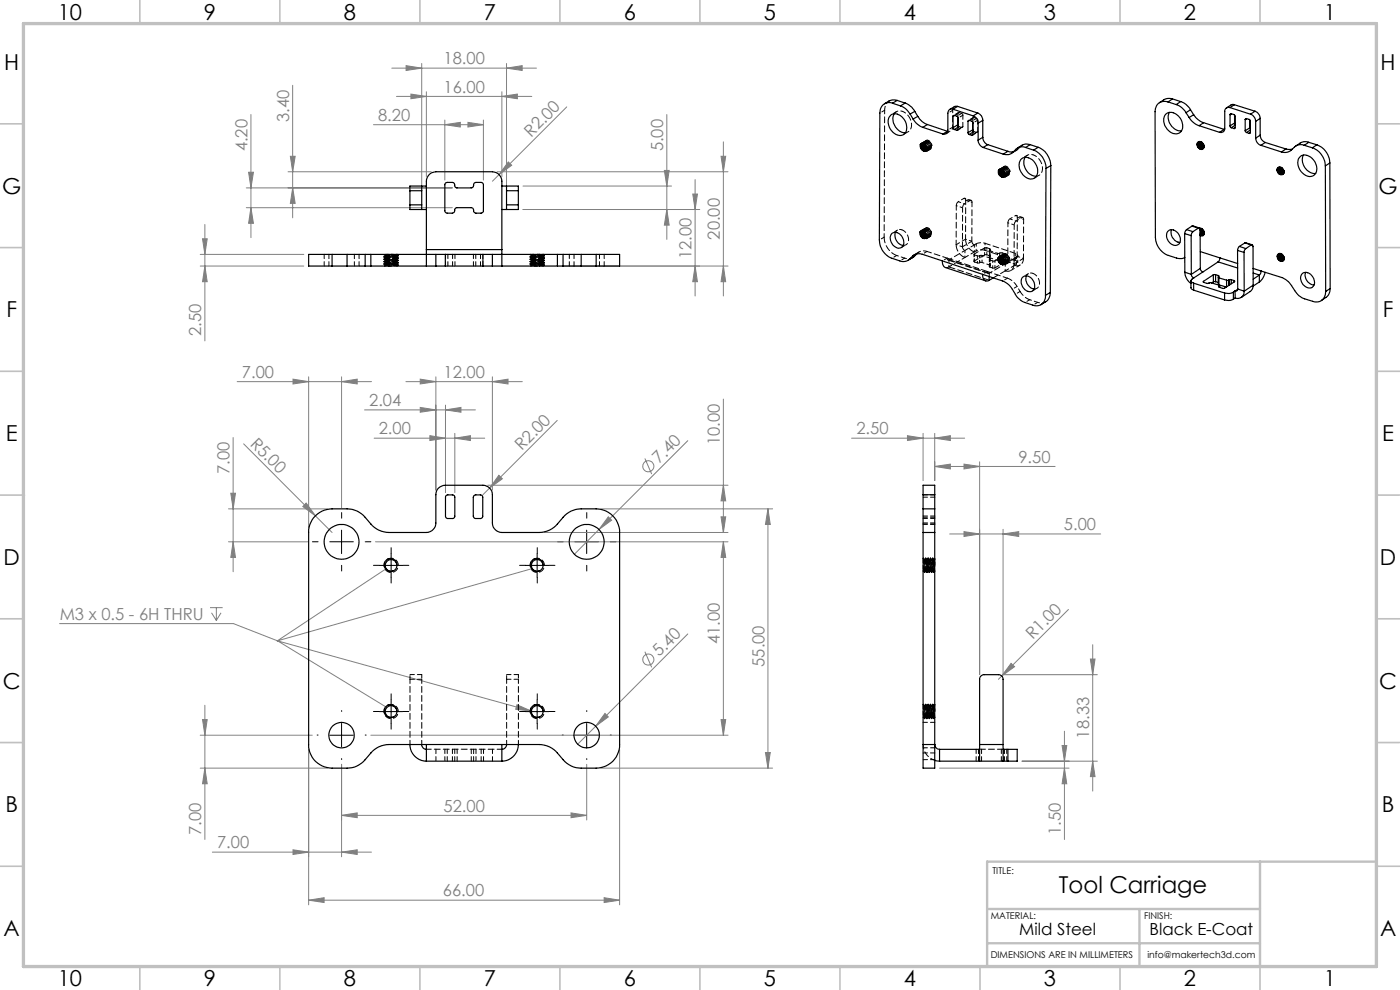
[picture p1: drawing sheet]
<svg xmlns="http://www.w3.org/2000/svg" width="297mm" height="210mm" viewBox="0 0 297 210" stroke-linecap="round" stroke-linejoin="round" font-family="sans-serif">
<defs><g id="words">
<text font-size="4.9" x="224.6" y="189.4">Tool Carriage</text>
<g font-size="4.7">
<text x="12.2" y="4.2">10</text>
<text x="43.2" y="4.2">9</text>
<text x="72.9" y="4.2">8</text>
<text x="102.6" y="4.2">7</text>
<text x="132.3" y="4.2">6</text>
<text x="162" y="4.2">5</text>
<text x="191.7" y="4.2">4</text>
<text x="221.4" y="4.2">3</text>
<text x="251.1" y="4.2">2</text>
<text x="280.8" y="4.2">1</text>
<text x=".9" y="14.8">H</text>
<text x="292.9" y="14.8">H</text>
<text x=".5" y="41">G</text>
<text x="292.4" y="41">G</text>
<text x="1.4" y="67.3">F</text>
<text x="293.4" y="67.3">F</text>
<text x="1.2" y="93.5">E</text>
<text x="293.2" y="93.5">E</text>
<text x=".8" y="119.8">D</text>
<text x="292.8" y="119.8">D</text>
<text x=".6" y="146">C</text>
<text x="292.6" y="146">C</text>
<text x="1.2" y="172.3">B</text>
<text x="293.2" y="172.3">B</text>
<text x=".8" y="198.5">A</text>
<text x="292.8" y="198.5">A</text>
<text x="12.2" y="209.2">10</text>
<text x="43.2" y="209.2">9</text>
<text x="72.9" y="209.2">8</text>
<text x="102.6" y="209.2">7</text>
<text x="132.3" y="209.2">6</text>
<text x="162" y="209.2">5</text>
<text x="191.7" y="209.2">4</text>
<text x="221.4" y="209.2">3</text>
<text x="251.1" y="209.2">2</text>
<text x="280.8" y="209.2">1</text>
</g>
<g font-size="3.5" fill="#808080">
<text x="94.1" y="13.7">18.00</text>
<text x="94.1" y="19.7">16.00</text>
<text x="61.3" y="25.9" transform="rotate(-90 61.3 25.9)">3.40</text>
<text x="80.2" y="25.7">8.20</text>
<text x="112.7" y="29.2" transform="rotate(-45 112.7 29.2)">R2.00</text>
<text x="52.5" y="32.1" transform="rotate(-90 52.5 32.1)">4.20</text>
<text x="140.7" y="32.1" transform="rotate(-90 140.7 32.1)">5.00</text>
<text x="152.7" y="50.8" transform="rotate(-90 152.7 50.8)">20.00</text>
<text x="146.7" y="55" transform="rotate(-90 146.7 55)">12.00</text>
<text x="42.7" y="71.3" transform="rotate(-90 42.7 71.3)">2.50</text>
<text x="51.3" y="80.2">7.00</text>
<text x="94.1" y="80.2">12.00</text>
<text x="78.3" y="86.2">2.04</text>
<text x="52.9" y="94.3" transform="rotate(45 52.9 94.3)">R5.00</text>
<text x="80.4" y="92.2">2.00</text>
<text x="110.7" y="95.7" transform="rotate(-45 110.7 95.7)">R2.00</text>
<text x="152.7" y="94.4" transform="rotate(-90 152.7 94.4)">10.00</text>
<text x="181.7" y="92.2">2.50</text>
<text x="48.7" y="100.6" transform="rotate(-90 48.7 100.6)">7.00</text>
<text x="139.9" y="98.5" transform="rotate(-45 139.9 98.5)">7.40</text>
<text x="216.1" y="98.2">9.50</text>
<text x="225.7" y="112.5">5.00</text>
<text x="12.7" y="131.5">M3 x 0.5 - 6H THRU</text>
<text x="152.7" y="136.6" transform="rotate(-90 152.7 136.6)">41.00</text>
<text x="219.1" y="135.8" transform="rotate(-45 219.1 135.8)">R1.00</text>
<text x="139.9" y="139.5" transform="rotate(-45 139.9 139.5)">5.40</text>
<text x="162.2" y="141.5" transform="rotate(-90 162.2 141.5)">55.00</text>
<text x="231.1" y="156.7" transform="rotate(-90 231.1 156.7)">18.33</text>
<text x="94.1" y="172.2">52.00</text>
<text x="42.7" y="177.1" transform="rotate(-90 42.7 177.1)">7.00</text>
<text x="46.1" y="180">7.00</text>
<text x="225.1" y="177.1" transform="rotate(-90 225.1 177.1)">1.50</text>
<text x="93.9" y="190.2">66.00</text>
</g>
<g font-size="3.5">
<text x="216.2" y="198.3">Mild Steel</text>
<text x="243.9" y="198.3">Black E-Coat</text>
</g>
<g font-size="2">
<text x="210.5" y="185.4">TITLE:</text>
<text x="210.2" y="195">MATERIAL:</text>
<text x="242.7" y="195">FINISH:</text>
<text x="210.2" y="203.2">DIMENSIONS ARE IN MILLIMETERS</text>
<text x="243.4" y="203.2">info@makertech3d.com</text>
</g>
</g></defs>
<g fill="none" stroke="#808080" stroke-width=".21">
<path d="M62.1 18.1v28.1M83.1 14.5h30.7M86.1 13.9l3.4 .6-3.4 .4zM87.2 20l3.3 .5-3.3 .4zM89.5 13.5v26M90.5 19.5v18M106.5 19.5v18M107.5 14.5l3.3-.6v1zM107.5 13.5v26M52.2 39.9h43.8M52.7 36.5h1.1l-.6 3.4zM53.2 24.3v26.1"/>
<path d="M61.1 36.4h30.4M61.6 33.2h1l-.5 3.2zM62.1 39.9l.5 3.2h-1zM79.2 26.4h23.4M84.1 20.5h28.7M94.4 26.4l3.2-.4v.9zM94.4 25.5v12.7M99.3 26l3.3 .4-3.3 .5zM102.6 25.5v12.7M105.4 36.4h49M106.5 20.5l3.2-.5v.9zM107.8 34.4l.7 .7-2.6 1.9z"/>
<path d="M110.9 39.5h31.6M120.2 22.7l-15.7 15.7M140.9 36.2h1.1l-.5 3.3zM141.5 24.3v26.5M147.5 38.1v24.7M153 33.2h1l-.5 3.2zM153.5 30.1v32.7M42.5 56.4h22M42.5 54h22M43 50.7h1l-.5 3.3zM43.5 56.4l.5 3.4h-1zM43.5 47.6v24.7"/>
<path d="M52.2 44.1h43.8M53.2 44.1l.6 3.3h-1.1zM119.3 56.4h35.1M141.5 44.4l.5 3.4h-1.1zM147 41.2h1l-.5 3.2zM147.5 56.4l.5 3.4h-1zM148.4 44.4h-37.5M153.5 56.4l.5 3.4h-1zM65.5 79.9v32M72.5 79.9v27.8M92.5 79.9v24.1M104.5 79.9v24.1"/>
<path d="M49.5 92.8v28.5M50.3 81h28.5M51.7 94.1l15.2 15.3M62.2 80.4l3.3 .6-3.3 .4zM72.5 81l3.3-.6v1zM77.3 87h23.6M79.4 92.9h23.4M86.1 81h24.7M89.1 80.4l3.4 .6-3.4 .4zM89.1 86.4l3.4 .6-3.4 .4zM91.2 92.4l3.3 .5-3.3 .5zM94.5 87l3.3-.6v1z"/>
<path d="M94.5 85.9v18.6M96.5 91.9v12.6M96.5 92.9l3.3-.5v1zM104.5 81l3.3-.6v1zM118.2 89.2l-15.8 15.7M136.8 97.3l1.5 3.3M145.9 93.5l-18.8 18.8M153.5 84.7v28.3M180.7 92.9h23.9M192.5 92.4l3.3 .5-3.3 .5zM195.8 91.9v10M198.3 98.9l3.3-.4v1z"/>
<path d="M198.3 92.9l3.3-.5v1zM198.3 91.9v10M198.3 98.9h25.5M204.5 98.5l3.3 .4-3.3 .6zM207.8 98v45.1M48.5 114.9h16.8M48.5 107.9h21M49 104.6h1l-.5 3.3zM49.5 114.9l.5 3.3h-1zM64.9 106.7l2 2.7-2.7-2zM66.9 109.4l3.5 3.6M79.7 114.9h74.7"/>
<path d="M103.5 102.9h50.9M105.8 100.8l.8 .8-2.7 1.9zM115.4 113h39M127.1 112.3l-5.3 5.3M127.5 107.9h36.4M129 109.6l.8 .7-2.7 2zM153 109.6h1l-.5 3.4zM153.5 114.9v41.1M153.5 102.9l.5 3.3h-1zM153.5 114.9l.5 3.3h-1zM162.9 107.9l.5 3.4h-1zM162.9 107.9v55"/>
<path d="M201.5 113.3h32M204.5 112.8l3.3 .5-3.3 .5zM212.8 113.3l3.3-.5v1zM212.8 112.3v30.8h20M12.6 132.3h36.9l9.4 3.7M44.6 128.9h2.6M44.9 130l1 1.6M45.9 128.9v2.7M46.9 130l-1 1.6M58.8 136h.1M58.9 136l23.2 14.1M58.9 136l53.8 14.8"/>
<path d="M81.9 120.6l-23.1 15.4M112.9 120.6l-54.1 15.4M136.8 138.2l1.5 3.4M145.9 134.5l-19.5 19.5M226.7 129.3l-14.2 14.1M231.3 139.8h1l-.5 3.3zM231.8 136.8v31M42.5 156h23.8M43 152.6h1l-.5 3.4zM43.5 149.6v28.5M65.5 159v32.9M78.7 156h75.7"/>
<path d="M109.7 149.5l3 1.3-3.3-.3zM126.4 154l-3.8 3.9M128.3 151.3l.7 .8-2.6 1.9zM131.4 159v32.9M153 152.6h1l-.5 3.4zM162.4 159.6h1l-.5 3.3zM212.5 143.4l-.7 .7M214.5 140.7l.7 .7-2.7 2zM225.3 158.1h1l-.5 3.4zM225.8 155.1v23M42.5 162.9h27M43.5 162.9l.5 3.4h-1z"/>
<path d="M72.5 162.1v19.6M72.5 173h52M72.5 173l3.3-.6v1.1zM121.1 172.4l3.4 .6-3.4 .5zM124.5 162.1v11.8M127.5 162.9h36.4M199.3 162.9h27.5M216.8 161.5h16M225.8 162.9l.5 3.4h-1zM231.8 161.5l.5 3.2h-1zM45 180.8h33.8M62.2 180.3l3.3 .5-3.3 .4z"/>
<path d="M65.5 191h65.9M65.5 191l3.3-.6v1zM72.5 180.8l3.3-.5v.9zM128.2 190.4l3.2 .6-3.2 .4z"/>
<circle cx="137.5" cy="98.9" r="1.18"/>
<circle cx="137.5" cy="139.9" r="1.18"/>
</g>
<g fill="none" stroke="#000" stroke-width=".21" stroke-dasharray="15.2 1.3 1.3 1.3">
<path d="M67.5 114.9h-1.2M72.5 109.9v-1.2M72.5 119.9v1.2M77.5 114.9h1.2M80.5 119.9h-1.3M83 117.4v-1.2M85.5 119.9h1.2M111.5 119.9h-1.3M114 117.4v-1.2M116.5 119.9h1.2M119.5 114.9h-1.2M124.5 109.9v-1.2"/>
<path d="M124.5 119.9v1.2M129.5 114.9h1.2M83 122.4v1.3M114 122.4v1.3M67.5 155.9h-.2M72.5 150.9v-.2M77.5 155.9h.2M80.5 150.9h-1.3M83 148.4v-1.2M83 153.4v1.3M85.5 150.9h1.2M111.5 150.9h-1.3"/>
<path d="M114 148.4v-1.2M114 153.4v1.3M116.5 150.9h1.2M119.5 155.9h-.2M124.5 150.9v-.2M129.5 155.9h.2M72.5 160.9v.2M124.5 160.9v.2"/>
</g>
<g fill="none" stroke="#000" stroke-width=".21">
<path d="M70 114.9h5M72.5 112.5v4.9M80.5 119.9h4.9M83 117.4v5M111.4 119.9h5.1M113.9 117.4v5M122 114.9h5M124.5 112.5v4.9M70 156h5M72.5 153.4v5M80.5 150.9h4.9M83 148.4v5"/>
<path d="M111.4 150.9h5.1M113.9 148.4v5M122 156h5M124.5 153.4v5"/>
</g>
<g fill="none" stroke="#c0c0c0" stroke-width=".35">
<path d="M29.7 0v5M59.4 0v5M89.1 0v5M118.8 0v5M148.5 0v5M178.2 0v5M207.9 0v5M237.6 0v5M267.3 0v5M0 26.3h5M292 26.3h5M0 52.5h5"/>
<path d="M292 52.5h5M0 78.8h5M292 78.8h5M0 105h5M5 105h.1M292 105h.1M292 105h5M0 131.3h5M292 131.3h5M0 157.5h5M292 157.5h5M0 183.8h5"/>
<path d="M292 183.8h5M29.7 205v5M59.4 205v5M89.1 205v5M118.8 205v5M148.5 205h.1M148.5 205v5M178.2 205v5M207.9 205v5M237.6 205v5M267.3 205v5"/>
</g>
<path d="M209.4 192.8h57.9M241.7 192.8v12.2M267.3 182.8v22.2M292 182.8h-82.6v22.2M209.4 200.1h57.9" fill="none" stroke="#c0c0c0" stroke-width=".5"/>
<path d="M5 5h287v200h-287z" fill="none" stroke="#c0c0c0" stroke-width=".7"/>
<g fill="#808080">
<path d="M109.7 149.5l3 1.3-3.3-.3z"/>
<path d="M64.9 106.7l2 2.7-2.7-2z"/>
<path d="M128.3 151.3l.7 .8-2.6 1.9z"/>
<path d="M129 109.6l.8 .7-2.7 2z"/>
<path d="M214.5 140.7l.7 .7-2.7 2z"/>
<path d="M107.8 34.4l.7 .7-2.6 1.9z"/>
<path d="M105.8 100.8l.8 .8-2.7 1.9z"/>
<path d="M72.5 180.8l3.3-.5v.9zM62.2 180.3l3.3 .5-3.3 .4zM104.5 81l3.3-.6v1zM89.1 80.4l3.4 .6-3.4 .4zM94.5 87l3.3-.6v1zM89.1 86.4l3.4 .6-3.4 .4zM72.5 81l3.3-.6v1zM62.2 80.4l3.3 .6-3.3 .4z"/>
<path d="M65.5 191l3.3-.6v1zM128.2 190.4l3.2 .6-3.2 .4zM91.2 92.4l3.3 .5-3.3 .5zM96.5 92.9l3.3-.5v1zM72.5 173l3.3-.6v1.1zM121.1 172.4l3.4 .6-3.4 .5z"/>
<path d="M87.2 20l3.3 .5-3.3 .4zM106.5 20.5l3.2-.5v.9z"/>
<path d="M94.4 26.4l3.2-.4v.9zM99.3 26l3.3 .4-3.3 .5z"/>
<path d="M204.5 98.5l3.3 .4-3.3 .6zM198.3 98.9l3.3-.4v1zM198.3 92.9l3.3-.5v1zM192.5 92.4l3.3 .5-3.3 .5z"/>
<path d="M107.5 14.5l3.3-.6v1zM86.1 13.9l3.4 .6-3.4 .4z"/>
<path d="M231.8 161.5l.5 3.2h-1zM231.3 139.8h1l-.5 3.3zM225.8 162.9l.5 3.4h-1zM225.3 158.1h1l-.5 3.4z"/>
<path d="M49.5 114.9l.5 3.3h-1zM49 104.6h1l-.5 3.3z"/>
<path d="M43.5 56.4l.5 3.4h-1zM43 50.7h1l-.5 3.3z"/>
<path d="M162.9 107.9l.5 3.4h-1zM162.4 159.6h1l-.5 3.3zM153.5 102.9l.5 3.3h-1zM153 109.6h1l-.5 3.4zM153.5 114.9l.5 3.3h-1zM153 152.6h1l-.5 3.4zM43 152.6h1l-.5 3.4zM43.5 162.9l.5 3.4h-1zM141.5 44.4l.5 3.4h-1.1zM140.9 36.2h1.1l-.5 3.3z"/>
<path d="M147.5 56.4l.5 3.4h-1zM147 41.2h1l-.5 3.2z"/>
<path d="M61.6 33.2h1l-.5 3.2zM62.1 39.9l.5 3.2h-1zM52.7 36.5h1.1l-.6 3.4zM53.2 44.1l.6 3.3h-1.1z"/>
<path d="M153 33.2h1l-.5 3.2zM153.5 56.4l.5 3.4h-1z"/>
<path d="M204.5 112.8l3.3 .5-3.3 .5zM212.8 113.3l3.3-.5v1z"/>
</g>
<g fill="none" stroke="#000" stroke-width=".25">
<path d="M89.5 39.5h-2.5v1M89.5 39.5v1M89.5 39.5h1M94.5 38.8l.4-.1h1.2a1.06 1.06 0 0 1 .5 1l.3 .2h3a.75 .75 0 0 0 .6-1l.5-.2h1.1l.3 .1 .2 .3v5.7l-.5 .4h-1.2a1.06 1.06 0 0 1-.6-1l-.3-.1h-3.1l-.3 .1-.2 .3a.54 .54 0 0 1-.4 .7h-1.1l-.5-.4v-5.7zM106.5 39.5h1M107.5 39.5h2.5v1M107.5 39.5v1M189 24.4a2.31 2.31 0 0 1 3.1 1.5 1.91 1.91 0 0 1-1 2.8 2.79 2.79 0 0 1-2.3-4.1zM189.3 21.9a1.97 1.97 0 0 0-2.6 2.1l-.2 26.9a4.2 4.2 0 0 0 2.7 3.9l1.7 .5a1.96 1.96 0 0 0 2.1-.3M189.3 21.9l1.7 .6M189.7 24.1a2.87 2.87 0 0 0 2.4 4M190.3 21.3l-1.1-.1-1.6 .8"/>
<path d="M190.3 21.3l-1 .6M190.3 21.3l1.7 .6M191 22.5a3.8 3.8 0 0 1 2.1 1.7M192 21.9a4.1 4.1 0 0 1 2.1 1.7M192 21.9l-1 .6M193.1 24.2l.6 1.1M193.7 25.3a4.1 4.1 0 0 0 2.1 1.7M194.1 23.6l-1 .6M194.1 23.6l.6 1.1M194.7 24.7a3.8 3.8 0 0 0 2 1.7M194.7 24.7l-1 .6M195.2 30.7a.78 .78 0 0 1 1-.3 .78 .78 0 0 1 .4 .8l.1 .3"/>
<path d="M195.2 30.7l.2 .9 .6 .4M195.5 30.4l-.3 .3M195.7 30.5a.88 .88 0 0 0-.2 1 .88 .88 0 0 0 .9 .5M195.8 30.5a.92 .92 0 0 0 .7 1.4 .94 .94 0 0 1-.7-1.4M195.8 27l4.2 1.4M196 30.5a1.09 1.09 0 0 0 .6 1.2M196.1 30.5a.9 .9 0 0 0 .5 1.1M196.2 30.5a.57 .57 0 0 0-.7 .1 .57 .57 0 0 0-.1 .8l.6 .6M196.2 30.5l.2 .7 .2 .3M196.6 31.8h-.2a.93 .93 0 0 1-.5-1.3 1 1 0 0 0 .7 1.3M196.6 31.3l-.4-.8 .4 .9M196.7 31.5a.48 .48 0 0 1-.7 .5"/>
<path d="M196.7 26.4l-.9 .6M196.7 26.4l4.3 1.5M201 27.9l-1 .5M201 27.9h.1M202.2 27.1l.3 .4M202.2 24.7l.3-.2 .6 .2 .2 .3-.1 2.5-.2 .1M202.2 23.2a.81 .81 0 0 0-1.1 .8v3.6a.79 .79 0 0 1-1.1 .8M202.2 24.7v2.4M202.2 23.2l4.2 1.4M202.5 27.5l.5 .1M202.5 24.5l-.3 .2M203.2 22.6h-.6l-1.1 .6"/>
<path d="M203.2 26.5v.2M203.2 22.6l-1 .6M203.2 22.6l4.2 1.4M203.2 26.5l-1 .6M203.2 24.8v1.7M203.2 27.5l-.2 .1M203.2 27l-.7 .5M205.4 28.1l.2 .4M205.4 25.7l.2-.2 .8 .5v2.5l-.3 .2M205.4 25.7v2.4M205.6 28.5l.5 .2M205.7 25.5l-.3 .2"/>
<path d="M206.3 27.5l.1 .3M206.3 27.5l-.9 .6M206.3 25.9v1.6M206.4 28.5l-.3 .2M206.4 28l-.8 .5M206.4 24.6a1.74 1.74 0 0 1 1.1 1.5M207.4 24a1.61 1.61 0 0 1 1.1 1.5M207.4 24l-1 .6M207.5 29.7a1.74 1.74 0 0 0 1.1 1.6M207.5 26.1v3.6M208.5 29.1a1.74 1.74 0 0 0 1.1 1.6M208.5 25.5l-1 .6"/>
<path d="M208.5 29.1l-1 .6M208.5 25.5v3.6M208.6 31.3l4.2 1.4M209.6 30.7l-1 .6M209.6 30.7l4.2 1.4M211.8 36.2a.81 .81 0 0 1 1-.2 .81 .81 0 0 1 .4 .9v.1M211.8 36.2a1.06 1.06 0 0 0 .7 1.3M212.1 35.9l-.3 .3M212.3 36a.87 .87 0 0 0-.2 1 .87 .87 0 0 0 .9 .5M212.3 36a.9 .9 0 0 0 .7 1.4M212.4 36a.91 .91 0 0 0 .7 1.4M212.6 36a1.03 1.03 0 0 0 .6 1.2"/>
<path d="M212.6 36v.2a1.12 1.12 0 0 0 .6 1M212.7 36l.1 .4 .4 .6M212.8 36a.57 .57 0 0 0-.8 .1 .57 .57 0 0 0 0 .8l.5 .6M212.8 36l.4 .8M212.8 36l.1 .6 .3 .3M213.1 37.3h-.1a1.03 1.03 0 0 1-.6-1.3 1 1 0 0 0 .7 1.4M213.2 37a.48 .48 0 0 1-.7 .5M213.8 32.1l1.2 .1M213.8 32.1l-1 .6M216.6 33.8a2.14 2.14 0 0 1 3.3 1.3 1.88 1.88 0 0 1-1 2.9 2.81 2.81 0 0 1-2.3-4.2zM217.5 33.4a2.87 2.87 0 0 0 2.4 4M217.6 31.3a1.88 1.88 0 0 0-2.1 .4l-.6 .6a1.88 1.88 0 0 1-2.1 .4"/>
<path d="M217.6 31.3l1.7 .5M218.5 30.7l-1.1-.1-1.5 .8M218.5 30.7l-.9 .6M218.5 30.7l1.7 .5M219.3 31.8a4.1 4.1 0 0 1 2.6 3.9M220.2 31.2a4.3 4.3 0 0 1 2.7 3.9M220.2 31.2l-.9 .6M221.9 35.7l-.1 26.9M222.9 35.1l-1 .6M222.9 35.1l-.1 26.9M247.3 24.3a2.14 2.14 0 0 1 3.2 1 2.01 2.01 0 0 1-.6 3 2.81 2.81 0 0 1-3-2.8zM247.8 21.6a2.01 2.01 0 0 0-2.8 2.1l.1 26.7a4.3 4.3 0 0 0 2.8 3.8l2 .6h.9l.6-.2"/>
<path d="M247.8 21.6l1.7 .6M248.1 23.8a2.86 2.86 0 0 0 2.5 4M248.7 21h-1.4l-1.3 .8M248.7 21l-.9 .6M248.7 21l1.8 .5M249.5 22.2a3.7 3.7 0 0 1 2.1 1.7M250.5 21.5a3.7 3.7 0 0 1 2.1 1.8M250.5 21.5l-1 .7M251.6 23.9l.7 1M252.3 24.9a3.9 3.9 0 0 0 2.1 1.8M252.6 23.3l-1 .6M252.6 23.3l.6 1"/>
<path d="M253.2 24.3a4.1 4.1 0 0 0 2.1 1.7M253.2 24.3l-.9 .6M254 30.7a.62 .62 0 0 1 .4-.7 .62 .62 0 0 1 .7 .3l.2 .3a.66 .66 0 0 1 .1 .7 .66 .66 0 0 1-.6 .4l-.2-.1M254 30.7a.94 .94 0 0 0 .6 .9M254.2 30.2a.92 .92 0 0 0 .4 1.4M254.3 30.2a.86 .86 0 0 0 0 1 .86 .86 0 0 0 .9 .3 .83 .83 0 0 0-.1-1.1 .83 .83 0 0 0-1.1 0v.3M254.4 30.1a.87 .87 0 0 0 0 1 .87 .87 0 0 0 .9 .4M254.4 26.7l4.3 1.4M254.4 30.1a.94 .94 0 0 0 .9 1.3 .97 .97 0 0 1-.8-1.3M254.6 30.1a.98 .98 0 0 0 .8 1.2M254.6 30.1v.2a.96 .96 0 0 0 .8 1M254.7 30.2a1 1 0 0 0 .7 1"/>
<path d="M254.8 30.2a1.07 1.07 0 0 0 .6 .9M255.3 26l-.9 .7M255.3 26l4.4 1.4M255.4 30.9l-.5-.6 .5 .7M259.7 27.4l-1 .7M259.7 27.4l.1 .1M260.9 22.8a.81 .81 0 0 0-1.1 .9v3.5a.81 .81 0 0 1-1.1 .9M260.9 22.8l4.4 1.4M260.9 24.3l.2-.2 .7 .2 .2 .4v2.4l-.2 .2M260.9 26.7l.3 .4M260.9 24.3v2.4M261.2 27.1l.6 .2"/>
<path d="M261.2 24.2l-.3 .1M261.9 22.2l-.5-.1-1.2 .8M261.9 22.2l-1 .6M261.9 22.2l4.3 1.4M261.9 26.1l.1 .3M261.9 26.1l-1 .6M261.9 24.4v1.7M262 27.1l-.2 .2M262 26.6l-.8 .5M264.2 25.4l.2-.3 .6 .2 .3 .3v2.6l-.3 .1M264.2 27.8l.2 .3M264.2 25.4v2.4"/>
<path d="M264.4 28.1l.6 .2M264.5 25.2l-.3 .2M265.1 27.1l.2 .3M265.1 27.1l-.9 .7M265.1 25.4v1.7M265.3 28.1l-.3 .2M265.3 27.6l-.9 .5M265.3 24.2a1.71 1.71 0 0 1 1.1 1.5M266.2 23.6a1.71 1.71 0 0 1 1.1 1.5M266.2 23.6l-.9 .6M266.4 29.3a1.61 1.61 0 0 0 1.1 1.5M266.4 25.7v3.6"/>
<path d="M267.3 28.7a1.7 1.7 0 0 0 1.1 1.5M267.3 25.1l-.9 .6M267.3 28.7l-.9 .6M267.3 25.1v3.6M267.5 30.8l4.4 1.4M268.4 30.2l-.9 .6M268.4 30.2l4.4 1.4M270.9 36.1a.74 .74 0 0 1 .8-.7 .74 .74 0 0 1 .7 .8 .61 .61 0 0 1-.1 .7 .61 .61 0 0 1-.7 .1M270.9 36.1a1.14 1.14 0 0 0 .7 .9M271.2 35.6a.95 .95 0 0 0 .4 1.4M271.3 35.6a.87 .87 0 0 0 0 .9 .87 .87 0 0 0 .9 .4 .83 .83 0 0 0-.1-1.1 .83 .83 0 0 0-1.1 0l-.1 .3M271.3 35.5a.86 .86 0 0 0 0 1 .86 .86 0 0 0 .9 .4"/>
<path d="M271.4 35.5a.91 .91 0 0 0 .8 1.3M271.4 35.5a.93 .93 0 0 0 .9 1.3M271.5 35.5v.2a1.09 1.09 0 0 0 .8 1 .98 .98 0 0 1-.8-1.2zM271.7 35.6a1.03 1.03 0 0 0 .6 1M271.7 35.6a1.03 1.03 0 0 0 .7 .9M272.4 36.3l-.5-.7 .5 .8M272.8 31.6h1.3M272.8 31.6l-.9 .6M275.7 33.3a1.98 1.98 0 0 1 3.1 .8 2.1 2.1 0 0 1-.5 3.3 2.74 2.74 0 0 1-2.6-4.1zM276.5 32.9a2.84 2.84 0 0 0 2.6 3.9M276.7 30.8a1.92 1.92 0 0 0-2.1 .4l-.7 .6a2.12 2.12 0 0 1-2 .4M276.7 30.8l1.7 .6"/>
<path d="M277.6 30.2l-.6-.2-.8 .2-1.4 .8M277.6 30.2l-.9 .6M277.6 30.2l1.8 .5M278.4 31.4a4.3 4.3 0 0 1 2.8 3.8M279.4 30.7a4.3 4.3 0 0 1 2.7 3.9M279.4 30.7l-1 .7M281.2 35.2v26.6M282.1 34.6l-.9 .6M282.1 34.6l.1 26.6M70.4 54h-4.9v2.4h4.9M70.4 56.4h3.2M70.4 54h3.2"/>
<path d="M70.4 54v2.4M73.6 56.4h3.9M73.6 54h3.9M73.6 54v2.4M77.5 56.4h1.2M77.5 54h1.2M77.5 54v2.4M78.7 56.4h3.8M78.7 54h3.8M78.7 54v2.4M82.5 56.4h8M82.5 54h8"/>
<path d="M82.5 54v2.4M87 43.5v.9h2.5M87 40.5h2.5M87 43.5h2.5M87 40.5v3M89.5 43.5v.9M89.5 44.4h1M89.5 40.5v3M90.5 56.4h2M90.5 54h2M90.5 52.9v1.1M90.5 52.9v-14.5a2.05 2.05 0 0 1 2-2h12a2.05 2.05 0 0 1 2 2v14.5"/>
<path d="M90.5 54v2.4M90.5 52.9h16M92.5 56.4h2M92.5 54h2M92.5 54v2.4M94.5 54v2.4M94.5 56.4h7.9M94.5 54h7.9M102.4 56.4h2.1M102.4 54h2.1M102.4 54v2.4M104.5 56.4h2"/>
<path d="M104.5 54h2M104.5 54v2.4M106.5 44.4h1M106.5 52.9v1.1M106.5 56.4h7.9M106.5 54h7.9M106.5 54v2.4M107.5 43.5v.9M107.5 40.5h2.5M107.5 43.5h2.5M107.5 40.5v3M110 43.5v.9h-2.5"/>
<path d="M110 40.5v3M114.4 56.4h3.9M114.4 54h3.9M114.4 54v2.4M118.3 56.4h1.2M118.3 54h1.2M118.3 54v2.4M119.5 56.4h3.8M119.5 54h3.8M119.5 54v2.4M123.3 56.4h3.2M123.3 54h3.2"/>
<path d="M123.3 54v2.4M126.5 54h4.9v2.4h-4.9M126.5 54v2.4M189.2 49.6a1.69 1.69 0 0 1 2.5 1.5 1.19 1.19 0 0 1-.6 1.5 1.19 1.19 0 0 1-1.6-.5 2.01 2.01 0 0 1-.3-2.5zM190 49.3a2.17 2.17 0 0 0 1.6 2.8M193.6 54.3a2.07 2.07 0 0 1 2.1-.4l4.2 1.4M193.6 54.3l-.6 .7M194 54.4l-1.4 .8M194 54.4l-1 .6M194.3 53.9l-.7 .4M194.5 53.9l-.5 .5M195.2 49.2a.69 .69 0 0 1 .7-.3 .69 .69 0 0 1 .6 .6l.1 .6"/>
<path d="M195.2 49.2l.1 .9 .6 .5M195.4 49l-.2 .2M195.6 49.1a.87 .87 0 0 0-.2 1 .87 .87 0 0 0 1 .4M195.7 49a.97 .97 0 0 0 .7 1.5 .89 .89 0 0 1-.8-.5 .89 .89 0 0 1 .1-1zM195.9 49v.2a1.03 1.03 0 0 0 .7 1M196 49a.9 .9 0 0 0 .6 1.2M196.5 50.3a1 1 0 0 1-.7-1.3v.1a.99 .99 0 0 0 .7 1.3M196.6 50.1a.49 .49 0 0 1-.7 .5M196.6 50.1l-.3-.4-.2-.6a.65 .65 0 0 0-.8 .2 .65 .65 0 0 0 .2 .9l.4 .4M196.6 49.8l-.5-.7 .5 .9M199.9 55.3l.1 .9 .6 .6 8.5 2.8M199.9 55.3l8.6 2.9"/>
<path d="M208.5 58.2l4.2 1.4a4.1 4.1 0 0 1 2.1 1.8l.6 1a3.9 3.9 0 0 0 2 1.8l1.7 .5a1.97 1.97 0 0 0 2.7-2.1M208.5 58.2a1 1 0 0 0 .2 1.1 1 1 0 0 0 1.1 .2M209.8 58.7v.8M210.7 58.9l-.9 .6M211.7 54.7a.74 .74 0 0 1 .9-.2 .74 .74 0 0 1 .5 .7v.4M211.7 54.7a1.11 1.11 0 0 0 .8 1.4M212 54.5l-.3 .2M212.2 54.6a.87 .87 0 0 0-.2 1 .87 .87 0 0 0 .9 .4M212.2 54.5a.92 .92 0 0 0 .8 1.5 .91 .91 0 0 1-.7-1.5M212.4 54.5l-.1 .1a.96 .96 0 0 0 .7 1.3M212.4 54.5v.1a.94 .94 0 0 0 .7 1.2M212.5 54.5a.96 .96 0 0 0 .6 1.2"/>
<path d="M212.5 54.5v.2a1.12 1.12 0 0 0 .6 1M212.7 54.6l.1 .6 .3 .4M212.7 54.6a.64 .64 0 0 0-.9 .2 .64 .64 0 0 0 .2 .9l.5 .4M213.1 55.6a.51 .51 0 0 1-.6 .5M213.1 55.3l-.4-.7 .2 .6 .2 .3M216.9 58.9a1.59 1.59 0 0 1 2.5 1.1 1.22 1.22 0 0 1-.1 1.3 1.22 1.22 0 0 1-1.2 .5 2.17 2.17 0 0 1-1.2-2.9zM217.8 58.5a2.11 2.11 0 0 0 1.6 2.8M247.8 49.1a1.69 1.69 0 0 1 2.5 1.2 1.24 1.24 0 0 1-.5 1.6 1.24 1.24 0 0 1-1.6-.4 1.92 1.92 0 0 1-.4-2.4zM248.5 48.7a2.11 2.11 0 0 0 1.8 2.7M251.3 49.6l1.4 .4M251.3 49.6l.1 8.1M251.4 57.7a3.1 3.1 0 0 0 1.3 2.4"/>
<path d="M251.4 57.7l1.3 .5M251.7 48.7l-.4 .9M251.7 48.7l1.4 .4M252.7 59.5v1.6l.5 .5M252.7 50v8.2M252.7 58.2l.2 .5 .4 .2M252.9 48l.1-.1 1.4 .5M252.9 48l-1.2 .7M252.9 48l1.3 .4M253.1 49.1l-.3 .4-.1 .5M253.3 58.9l-.4 .3a.47 .47 0 0 0-.2 .6 .47 .47 0 0 0 .5 .3M254.2 48.4a.27 .27 0 0 1 .3 0 .27 .27 0 0 1 .1 .3v8.2"/>
<path d="M254.2 48.4l-1.1 .7M254.5 48.4l.4 .1a.98 .98 0 0 1 .4 1.4l-.7 .1M254.6 48.5a.82 .82 0 0 1 .8 .5 .82 .82 0 0 1-.3 .9l-.5-.1M254.6 49l.4 .5 .4 .2M254.6 49.4l.7 .4h-.3l-.4-.3M254.6 48.6a1.05 1.05 0 0 0 .8 1M254.6 49.7l.3 .2 .4-.1M254.6 56.9l.2 .5 .4 .3M254.6 53.4l4.2 1.3M254.6 56.9l-1.9 1.3M254.8 48.5a1.03 1.03 0 0 0 .6 1M254.8 48.5a1.07 1.07 0 0 0 .6 1"/>
<path d="M255.2 57.7l-1.9 1.2M255.3 59.7v.2l.7 .2 .9-.1 1.7 .5 .1 .2M255.3 59.7v.2M255.4 49.3l-.4-.7 .1 .4 .3 .3M257.4 58.3l-2.1 1.4M257.4 58.3v1.5M257.4 59.8l-.3 .2M257.9 58.3h-.5M257.9 59.8h-.5M257.9 58.3l.6 .1M257.9 58.3v1.5M257.9 59.8l.5 .1"/>
<path d="M258.4 55.6l-3.2 2.1M258.4 55.6l4.2 1.3M258.4 58.8v1.6h.2M258.5 58.7l.1 .2M258.5 58.4l.1 .2-.1 .1M258.5 58.4v.3M258.6 58.9l1.6 .5M258.6 58.9v1.5M258.8 54.7l-.1 .5-.3 .4M258.8 54.7l3.8 1.2M260.2 59.4v1.4M260.7 59.4h-.5"/>
<path d="M260.7 59.4h.1M260.7 59.4v1.1v-1.1M261.2 59.3l-.5 .1M261.2 59.3l.6 .2M261.2 59.3v.9M261.8 59.5l.1 .3-2.2 1.4-1-.2M261.8 59.5v.3M262.5 53.1l1.4 .4M262.5 53.1l.1 8.2M262.9 52.3l-.4 .8M262.9 52.3l1.4 .4M263.9 53.5v8.3"/>
<path d="M264.1 51.5l1.5 .4M264.1 51.5l1.3 .5M264.1 51.5l-1.2 .8M264.3 52.7l-.3 .3-.1 .5M265.4 52a.27 .27 0 0 1 .4 0 .27 .27 0 0 1 0 .3l.1 8.2M265.4 52l-1.1 .7M265.8 56.9l1.7 .6M265.9 57.9l1.3 .4M267.2 58.3l-1.3 .9M267.2 58.3v1.5M267.2 59.8l-1.4 .9M267.5 57.5l4.4 1.4a4.5 4.5 0 0 1 2.1 1.7l.7 1.1a3.7 3.7 0 0 0 2.1 1.7l1.7 .5a2.01 2.01 0 0 0 2.7-2.1"/>
<path d="M267.5 57.5l-.1 .5-.2 .3M268.4 57.8a3.4 3.4 0 0 1-1.2 2M271 54.4a.62 .62 0 0 1 .4-.6 .62 .62 0 0 1 .7 .3 .71 .71 0 0 1 .4 .8 .71 .71 0 0 1-.8 .5h-.1M271 54.4a.94 .94 0 0 0 .6 1M271 54.4a.75 .75 0 0 1 .9-.5 .75 .75 0 0 1 .5 .9 .47 .47 0 0 1-.6 .5 .95 .95 0 0 1-.5-1.4 .89 .89 0 0 0 .1 1 .89 .89 0 0 0 .9 .3M271.3 53.9h-.1a.92 .92 0 0 0 .4 1.5M271.4 53.9h.1a.97 .97 0 0 0 .8 1.3h-.1a1.02 1.02 0 0 1-.8-1.3zM271.6 53.9a.94 .94 0 0 0 .8 1.2l-.2-.1a1.03 1.03 0 0 1-.6-1.1M271.7 53.9a1 1 0 0 0 .7 1M271.8 53.9a1.07 1.07 0 0 0 .6 1M272.4 54.7l-.5-.7 .5 .7M276.4 58a1.91 1.91 0 0 1 2.4 2.3 1.2 1.2 0 0 1-1 .8 1.2 1.2 0 0 1-1.2-.5 1.75 1.75 0 0 1-.2-2.6z"/>
<path d="M277 57.8a2.15 2.15 0 0 0 1.8 2.7M222.8 62a2.28 2.28 0 0 1-1 2l-1 .6M222.8 62l-1 .6M253.2 60.1l6.6 2.1M253.2 61.6l6.6 2M253.2 60.1v1.5M258.6 60.4l1.5 .5M258.7 60.7l-.1 .2 .1 .1M258.7 60.7v.2M258.7 60.7h.1M258.7 60.7v.3M258.8 60.6v.4"/>
<path d="M259.8 62.2v1.4M261.7 62a2.32 2.32 0 0 1-1.9 .2M261.7 63.5a2.32 2.32 0 0 1-1.9 .1M261.7 62v1.5M262 61.7v1.5M262 61.7l-.3 .3M262 63.2l-.3 .3M262.6 61.3a.41 .41 0 0 1-.6 .4M262.6 61.3l1.3 .5M262.6 61.4l-.6 .3M263.9 61.8a1.39 1.39 0 0 1-1.9 1.4M265.9 60.5l-.1 .6-.4 .6-2.1 1.4"/>
<path d="M265.9 60.5l-2 1.3M282.2 61.2a2.2 2.2 0 0 1-.9 1.9l-1 .6M282.2 61.2l-1 .6M66.9 109.4l1.4-1 1.1-.3 4.2-.2a4.9 4.9 0 0 1 3.9 1.8 6.8 6.8 0 0 0 3.4 3l1.6 .3h8a2.05 2.05 0 0 0 2-2.1v-6a1.99 1.99 0 0 1 2-2h7.9a2.05 2.05 0 0 1 2.1 2v6a2.05 2.05 0 0 0 2 2.1h7.9a5.1 5.1 0 0 0 3.9-1.8 6.7 6.7 0 0 1 3.4-3l1.6-.3h3.2a5 5 0 0 1 4.9 5.1v44.9a4.9 4.9 0 0 1-4.9 5h-3.2a4.9 4.9 0 0 1-3.8-1.8 6.8 6.8 0 0 0-3.5-2.9l-1.6-.3h-31.9a5.1 5.1 0 0 0-3.8 1.8 7.1 7.1 0 0 1-3.5 3l-1.6 .2h-3.2a4.9 4.9 0 0 1-4.9-5v-45.5l.5-1.6zM84.2 119.9a1.25 1.25 0 0 0-1.3-1.2 1.25 1.25 0 0 0-1.2 1.3 1.25 1.25 0 0 0 1.3 1.2M84.2 119.9a1.37 1.37 0 0 0-1.3-1.4 1.37 1.37 0 0 0-1.4 1.4 1.37 1.37 0 0 0 1.5 1.3M84.2 119.9a1.26 1.26 0 0 1-1.2 1.3M94.6 105.2l.3-.2h1.2l.4 .4v4.2l-.4 .4h-1.2l-.4-.4zM100.5 105.2l.3-.2h1.2l.4 .4v4.2l-.4 .4h-1.2l-.4-.5zM115.2 119.9a1.26 1.26 0 0 0-1.2-1.2 1.26 1.26 0 0 0-1.3 1.2 1.26 1.26 0 0 0 1.2 1.3M115.2 119.9a1.37 1.37 0 0 0-1.3-1.4 1.37 1.37 0 0 0-1.4 1.4 1.37 1.37 0 0 0 1.4 1.3M115.2 119.9a1.33 1.33 0 0 1-1.3 1.3"/>
<path d="M195.8 107.9v5.1M195.8 104.9v-2h2.5v2M195.8 104.9h2.5M195.8 113h2.5M195.8 107.9h2.5M195.8 104.9v3M195.8 113v44.9M198.3 107.9v5.1M198.3 104.9v3M198.3 113v44.9M83.4 121.1l-.4 .1M114.4 121.1l-.5 .1"/>
<path d="M83.4 152.1l-.4 .1M84.2 150.9a1.24 1.24 0 0 0-1.2-1.2 1.24 1.24 0 0 0-1.3 1.2 1.24 1.24 0 0 0 1.3 1.3M84.2 150.9a1.37 1.37 0 0 0-1.3-1.5 1.37 1.37 0 0 0-1.4 1.5 1.37 1.37 0 0 0 1.5 1.3M84.2 150.9a1.21 1.21 0 0 1-1.2 1.3M87 157.9a3.5 3.5 0 0 0 3.5 3.6M89.5 157.9a1.02 1.02 0 0 0 1 1.1M90.5 157.9v3.6M106.5 157.9v3.6M107.5 157.9a1.02 1.02 0 0 1-1 1.1M110 157.9a3.5 3.5 0 0 1-3.5 3.6M114.4 152.1l-.5 .1M115.2 150.9a1.25 1.25 0 0 0-1.2-1.2 1.25 1.25 0 0 0-1.3 1.2 1.25 1.25 0 0 0 1.2 1.3"/>
<path d="M115.2 150.9a1.36 1.36 0 0 0-1.3-1.4 1.36 1.36 0 0 0-1.4 1.3 1.36 1.36 0 0 0 1.4 1.4M115.2 150.9a1.26 1.26 0 0 1-1.3 1.3M195.8 157.9v5h2.5v-5M195.8 157.9h2.5M198.3 157.9a1.09 1.09 0 0 0 1 1.1M199.3 159v2.5M199.3 159h8.5M207.8 157.9v-13.8a.96 .96 0 0 1 1-1h3a.96 .96 0 0 1 1 1v13.8M207.8 157.9v3.6M207.8 157.9h5M212.8 157.9v3.6M212.8 159h1"/>
<path d="M213.8 159h2v2.5h-2M213.8 159v2.5M90.5 161.5h16M198.3 161.3l1 .2M199.3 161.5h14.5"/>
<circle cx="72.5" cy="115" r="3.7"/>
<circle cx="124.5" cy="115" r="3.7"/>
<circle cx="72.5" cy="155.9" r="2.7"/>
<circle cx="124.5" cy="155.9" r="2.7"/>
</g>
<g fill="none" stroke="#000" stroke-width=".21" stroke-dasharray="1.3 .6" stroke-dashoffset=".2">
<path d="M195.9 30.4a.79 .79 0 0 1 1.1 .2 .79 .79 0 0 1-.2 1.1h-.2M212.5 36a.79 .79 0 0 1 1.1 .1 .79 .79 0 0 1-.2 1.1h-.2M195.8 49a.79 .79 0 0 1 1.1 .1 .79 .79 0 0 1-.1 1.1h-.2M212.4 54.5a.79 .79 0 0 1 1.1 .1 .79 .79 0 0 1-.2 1.2l-.2-.1M213.2 57.5a1.38 1.38 0 0 0 1.9-1.5M213.7 59a3.9 3.9 0 0 1 2.1 1.8M217.1 54.8a1.39 1.39 0 0 1-1.9 1.5M216.4 61.8a3.9 3.9 0 0 0 2 1.8M82.4 118.5a1.52 1.52 0 0 1 2.1 1.3 1.52 1.52 0 0 1-1.8 1.6 1.52 1.52 0 0 1-1.1-2.2M113.4 118.5a1.52 1.52 0 0 1 2.1 1.3 1.52 1.52 0 0 1-1.8 1.6 1.52 1.52 0 0 1-1.1-2.2M82.4 149.5a1.52 1.52 0 0 1 2.1 1.3 1.52 1.52 0 0 1-1.8 1.6 1.52 1.52 0 0 1-1.1-2.2M113.4 149.5a1.52 1.52 0 0 1 2.1 1.3 1.52 1.52 0 0 1-1.8 1.6 1.52 1.52 0 0 1-1.1-2.2"/>
<path d="M196.4 149.4l.3 3 .2-3 .3 3 .2-3"/>
</g>
<g fill="none" stroke="#000" stroke-width=".21" stroke-dasharray="1.3 .6">
<path d="M195.5 30.4h.1M195.5 30.4l.5-.1M195.7 30.3l.1-.1M195.7 30.3h.1M195.7 30.5h.1M195.9 30.2l.1-.1M195.9 30.2h.1M195.9 30.4h.1M196 30.5a.77 .77 0 0 1 1-.3 .77 .77 0 0 1 .4 .9v.2a.44 .44 0 0 1-.7 .2M196.1 30.1l.1-.1M196.1 30v.1M196.1 30.2v.1"/>
<path d="M196.2 30.4l.1-.3M196.2 30.5a.62 .62 0 0 1 .5-.5 .62 .62 0 0 1 .7 .4 .58 .58 0 0 1 .3 .7 .58 .58 0 0 1-.7 .3M196.3 30l.1-.1M196.3 30.1l-.1 .4M196.3 29.9h.1M196.3 30.1v.1M196.4 32h.1M196.5 30h.1M196.6 31.9h.1M196.6 32.1h.1M196.7 31.3l.3 .1M196.7 31.5l-.2 .5"/>
<path d="M196.7 29.7l-.4 .4M196.8 31.8l.1-.1M196.8 32h.1M197 31.7l.1-.1M197 31.9v-.1M197.2 31.5h.1M197.2 31.7h.1M197.4 31.4h.1M197.4 31.6h.1M197.6 30.6l.1 .3M203.3 26.7l.2 .2M203.5 26.9l-.2 .1"/>
<path d="M203.5 26.9l.5 .1M203.5 23.9l-.3 .2M204 27l.3-.2M204 24.1l-.5-.2M204.3 24.4l-.3-.3M206.4 27.8l.2 .1M206.6 27.9l-.2 .1M206.6 27.9l.6 .2M206.6 24.9l-.2 .2M207.2 28.1l.2-.2M207.2 25.1l-.6-.2M207.4 25.5l-.2-.4"/>
<path d="M212.1 35.9h-.1M212.1 35.9l.5-.1M212.2 35.8l.1-.1M212.3 35.8h-.1M212.3 36h-.1M212.4 35.7l.1-.1M212.5 35.7h-.1M212.5 35.9h-.1M212.6 36a.77 .77 0 0 1 .9-.3 .77 .77 0 0 1 .5 .9l-.1 .2a.44 .44 0 0 1-.7 .2M212.6 35.6l.1-.1M212.7 35.5l-.1 .1M212.7 35.7l-.1 .1"/>
<path d="M212.7 35.9l.1-.3M212.8 36a.62 .62 0 0 1 .5-.5 .62 .62 0 0 1 .7 .4 .58 .58 0 0 1 .2 .7 .58 .58 0 0 1-.6 .3M212.8 35.5l.1-.1M212.8 35.6v.4M212.9 35.4h-.1M212.9 35.6l-.1 .1M213 37.5h.1M213.1 35.5h-.1M213.2 37.4h.1M213.2 37.6h.1M213.2 36.8l.4 .1M213.2 37l-.2 .5"/>
<path d="M213.3 35.2l-.5 .4M213.4 37.3v-.1M213.4 37.5h.1M213.6 37.2v-.1M213.6 37.4v-.1M213.8 37h.1M213.8 37.2h.1M214 36.9h.1M214 37.1h.1M214.2 36.1v.3M216.9 30.8l-.4 .3M81.5 55.5h.1"/>
<path d="M81.5 55h.1M81.5 54.5h.1M81.5 54h.1M81.5 56h.1M81.5 55.5l.2 .2M81.5 55l.2 .2M81.5 54.5l.2 .2M81.5 54l.2 .2M81.5 56l.2 .2M81.5 56.4h.1M81.7 55.8h.1M81.7 55.3h.1"/>
<path d="M81.7 56.2v.1M81.7 55.7v.1M81.7 55.2v.1M81.7 54.7v.1M81.7 54.2v.1M81.7 55.8l-.2 .2M81.7 55.3l-.2 .2M81.7 54.8l-.2 .2M81.7 54.3l-.2 .2M81.7 56.3l-.2 .1M81.7 56.2h.1M81.7 55.7h.1"/>
<path d="M81.7 54.7h.1M81.8 54.8l2.4-.2-2.5-.3M84.2 55.9h.1M84.2 54.9h.1M84.2 54.4h.1M84.2 55.9l.3-.1M84.2 55.4l.3-.1M84.2 54.9l.3-.1M84.2 54.4l.3-.1M84.2 56.4l.3-.1M84.2 56.1v-.1M84.2 54.6v-.1"/>
<path d="M84.2 54.1v-.1M84.2 54.1v-.2M84.2 54.6v-.2M84.2 55.1v-.2M84.2 55.6v-.2M84.2 56.1v-.2M84.5 55.7l-.3-.2M84.5 55.2l-.3-.2M84.5 54.7l-.3-.2M84.5 54.2l-.3-.2M84.5 56.2l-.3-.2M84.5 55.8v-.1"/>
<path d="M84.5 55.3v-.1M84.5 54.8v-.1M84.5 54.3v-.1M84.5 56.3v-.1M112.5 55.5h.1M112.5 55h.1M112.5 54.5h.1M112.5 54h.1M112.5 56h.1M112.5 55.5l.2 .2M112.5 55l.2 .2M112.5 54.5l.2 .2"/>
<path d="M112.5 54l.2 .2M112.5 56l.2 .2M112.5 53.9v.1M112.7 55.8h.1M112.7 55.3h.1M112.7 56.2v.1M112.7 55.7v.1M112.7 55.2v.1M112.7 54.7v.1M112.7 54.2v.1M112.7 55.8l-.2 .2M112.7 55.3l-.2 .2"/>
<path d="M112.7 54.8l-.2 .2M112.7 54.3l-.2 .2M112.7 56.3l-.2 .1M112.7 56.2h.1M112.7 55.7h.1M112.7 54.7h.1M112.8 54.8l2.4-.2-2.5-.3M115.2 55.9h.1M115.2 54.9h.1M115.2 54.4h.1M115.2 55.9l.3-.1M115.2 55.4l.3-.1"/>
<path d="M115.2 54.9l.3-.1M115.2 54.4l.3-.1M115.2 56.4l.3-.1M115.2 56.1v-.1M115.2 54.6v-.1M115.2 54.1v-.1M115.2 54.1v-.2M115.2 54.6v-.2M115.2 55.1v-.2M115.2 55.6v-.2M115.2 56.1v-.2M115.5 55.7l-.3-.2"/>
<path d="M115.5 55.2l-.3-.2M115.5 54.7l-.3-.2M115.5 54.2l-.3-.2M115.5 56.2l-.3-.2M115.5 55.8v-.1M115.5 55.3v-.1M115.5 54.8v-.1M115.5 54.3v-.1M115.5 56.3v-.1M187.6 50.3a4.3 4.3 0 0 0 2.6 3.9M194.6 53.7l-.2 .2M194.6 53.7l-.1 .1"/>
<path d="M195.4 48.9h.1M195.4 48.9h.6M195.6 48.9l.1-.1M195.6 48.8h.1M195.6 49v.1M195.8 48.7h.1M195.8 48.9h.1M196 49a.77 .77 0 0 1 .9-.3 .77 .77 0 0 1 .4 .9v.3a.44 .44 0 0 1-.7 .1M196 48.6h.1M196 48.8h.1M196.1 49l.1-.4M196.1 49.1a.62 .62 0 0 1 .6-.6 .62 .62 0 0 1 .6 .4 .58 .58 0 0 1 .3 .7 .58 .58 0 0 1-.7 .4"/>
<path d="M196.2 48.5l.1-.1M196.2 48.6v.5M196.2 48.5h.1M196.2 48.7h.1M196.4 50.5h.1M196.4 48.6h.1M196.5 50.4h.1M196.5 50.6h.1M196.6 49.8l.3 .2M196.6 50l-.2 .5M196.6 48.3l-.4 .3M196.7 50.3h.1"/>
<path d="M196.7 50.5h.1M196.9 50.2h.1M196.9 50.4h.1M197.1 50.1h.1M197.1 50.3h.1M197.3 50h.1M197.3 50.2h.1M197.5 49.2l.1 .3M206.7 55.4l.1 .2M206.7 53.9l.1 .2M206.8 55.6l.5 .2M206.8 54.1l.5 .2"/>
<path d="M207.1 53.2l-.4 .2M207.1 51.7l-.4 .3M207.3 55.8l.5-.1M207.8 55.7h.1M207.8 54.2l-.5 .1M207.8 54.2h.1M207.9 55.7h.4M208.3 54.2h-.4M209.3 54.1h-.4M209.4 52.6h-.5M209.9 54.2l-.6-.1M209.9 56.2l.1 .2"/>
<path d="M209.9 52.8l.1 .2M209.9 52.8l-.5-.2M209.9 54.5h.1M209.9 56.5l.1 .2M209.9 53l.1 .2M209.9 53h.1M210 54.5l-.1-.3M210 56.4l-.1 .1M210 54.7l-.1-.2M210 54.9l-.1-.2M210 54.9l-.1 .1M210 56.7l.6 .2"/>
<path d="M210 55.2v-.2M210 55.2l.6 .2M210.6 56.9l.5-.1M210.6 55.4l.5-.1M211.6 53.7h.5M212 54.4v.1M212 54.4h.5M212.1 55.2h-.5M212.1 55v.2M212.1 55.2v-.2M212.1 55.2h.1M212.1 53.7l.5-.1"/>
<path d="M212.1 53.7h.1M212.1 54.4l.2-.1M212.2 54.3h.1M212.2 54.5v.1M212.3 54.2h.2M212.4 54.2h.1M212.4 54.4h-.1M212.5 54.5a.77 .77 0 0 1 1-.3 .77 .77 0 0 1 .4 .9v.3a.44 .44 0 0 1-.7 .1M212.5 54.1h.2M212.6 54.1h.1M212.6 54.3h-.1M212.6 55.1l-.5 .1"/>
<path d="M212.7 54.5v-.4M212.7 54.6a.62 .62 0 0 1 .5-.6 .62 .62 0 0 1 .7 .4 .58 .58 0 0 1 .2 .7 .58 .58 0 0 1-.6 .4M212.7 54l.2-.1M212.7 54.1v.5M212.8 54h.1M212.8 54.2h-.1M212.9 56h.1M213 54.1h-.1M213.1 55.9h.1M213.1 56.1h.1M213.2 55.3l.3 .2M213.2 55.5l-.3 .5"/>
<path d="M213.2 53.8l-.5 .3M213.2 55.3l-.6-.2M213.2 53.8l-.6-.2M213.3 55.5v-.1M213.3 54l-.1-.2M213.3 55.8h.1M213.3 56h.1M213.5 55.7h.1M213.5 55.9h.1M213.7 55.6h.1M213.7 55.8h.1M213.8 55.5v-.2"/>
<path d="M213.9 55.5h.1M213.9 55.7h.1M214.1 54.7l.1 .3M215.2 56.3l.4-.2M215.2 54.8l.4-.2M82.2 118.6l.2-.1M113.2 118.6l.2-.1M195.8 118.5l.1-.1M195.9 118.4l-.1 .1M195.9 118.4h.1M196.1 118.7l.2 2.5 .3-2.5M196.1 118.7l-.2-.3"/>
<path d="M196.2 118.7h-.1M196.4 118.4l-.2 .3M196.4 118.4h.1M196.6 118.7l-.2-.3M196.7 118.7h-.1M196.9 118.4l-.2 .3M196.9 118.4h.1M197.1 118.7h.1M197.1 118.7l-.2-.3M197.2 118.7h-.1M197.4 118.4l-.2 .3M197.4 118.4h.1"/>
<path d="M197.6 118.7h.1M197.6 118.7l-.2-.3M197.7 118.7h-.1M197.9 118.4l-.2 .3M197.9 118.4h.1M198.1 118.7l-.2-.3M198.2 118.7h-.1M198.3 118.5l-.1 .2M195.8 121.2h.2M195.9 121.2l.2 .2M195.9 121.1l.1 .1M196.1 121.4h.1"/>
<path d="M196.2 121.4l.2-.3M196.3 121.2h.2M196.4 121.2l.2 .2M196.6 121.4h.1M196.7 121.4h.1M196.7 121.4l.2-.3M196.8 121.2h.2M196.9 121.1l-.1 .1M196.9 121.2l.2 .2M196.9 121.1l.1 .1M197.1 121.4h.1M197.2 121.4l.2-.3"/>
<path d="M197.3 121.2h.2M197.4 121.2l.2 .2M197.6 121.4h.1M197.7 121.4l.2-.3M197.8 121.2h.2M197.9 121.2l.2 .2M197.9 121.1l.1 .1M198.1 121.4h.1M198.2 121.4h.1M198.2 121.4l.1-.3M82.2 149.6l.2-.1M113.2 149.6l.2-.1"/>
<path d="M195.8 149.5l.1-.1M195.8 152.2h.2M195.9 149.4l-.1 .1M195.9 149.4h.1M195.9 152.2l.2 .2M195.9 152.1l.1 .1M196.1 149.7l.2 2.5 .3-2.5M196.1 149.7l-.2-.3M196.1 152.4h.1M196.2 152.4l.2-.3M196.2 149.7h-.1M196.3 152.2h.2"/>
<path d="M196.4 149.4l-.2 .3M196.4 149.4h.1M196.4 152.2l.2 .2M196.6 149.7l-.2-.3M196.6 152.4h.1M196.7 152.4h.1M196.7 152.4l.2-.3M196.7 149.7h-.1M196.8 152.2h.2M196.9 152.1l-.1 .1M196.9 149.4l-.2 .3M196.9 149.4h.1"/>
<path d="M196.9 152.2l.2 .2M196.9 152.1l.1 .1M197.1 149.7h.1M197.1 149.7l-.2-.3M197.1 152.4h.1M197.2 152.4l.2-.3M197.2 149.7h-.1M197.3 152.2h.2M197.4 152.1l-.1 .1M197.4 149.4l-.2 .3M197.4 149.4h.1M197.4 152.2l.2 .2"/>
<path d="M197.6 149.7h.1M197.6 149.7l-.2-.3M197.6 152.4h.1M197.7 152.4l.2-.3M197.7 149.7h-.1M197.8 152.2h.2M197.9 149.4l-.2 .3M197.9 149.4h.1M197.9 152.2l.2 .2M197.9 152.1l.1 .1M198.1 149.7l-.2-.3M198.1 152.4h.1"/>
<path d="M198.2 152.4h.1M198.2 152.4l.1-.3M198.2 149.7h-.1M198.3 149.5l-.1 .2M198.3 149.5h.1M212.8 158.9h-5"/>
</g>
<g fill="none" stroke="#000" stroke-width=".21" stroke-dasharray="1.3 .6" stroke-dashoffset=".3">
<path d="M195.7 30.5h.7M195.8 30.5a.81 .81 0 0 1 1 .2 .81 .81 0 0 1-.2 1.1M196.9 31.4l-.4 .5M212.3 36h.6M212.3 36a.81 .81 0 0 1 1.1 .3 .81 .81 0 0 1-.2 1h-.1M213.4 36.9l-.3 .5M68.8 53.9v2.5M69.8 53.9v2.5M75.2 56.4v-2.5M76.2 56.4v-2.5M94.5 53.9v2.5M95 53.9v2.5"/>
<path d="M96 53.9v2.5M96.5 53.9v2.5M100.4 53.9v2.5M100.9 53.9v2.5M101.9 53.9v2.5M102.4 53.9v2.5M120.8 53.9v2.5M121.8 53.9v2.5M127.2 56.4v-2.5M128.2 56.4v-2.5M191.6 52a1.25 1.25 0 0 0 1.1-.7 1.25 1.25 0 0 0-.1-1.3l-.6-.9-.7-.4M195.6 49l.7 .1"/>
<path d="M195.7 49a.81 .81 0 0 1 1.1 .3 .81 .81 0 0 1-.2 1.1h-.1M196.8 50l-.4 .4M200.9 54.8l-4.2-1.5M201.3 55.1a.29 .29 0 0 1-.3 0 .29 .29 0 0 1-.1-.3M202.9 43.6l-.1 8.3M204.2 44.1v8.2M204.5 42.1a.29 .29 0 0 1 .3 0 .29 .29 0 0 1 .1 .4M204.8 50.7l.1-8.2M206.2 51.2v-8.3M206.2 42.9a.29 .29 0 0 0-.1-.3 .29 .29 0 0 0-.3-.1M208.9 54.1l-2.2 1.3M208.9 52.6l-2.2 1.3"/>
<path d="M209.5 57.6a.29 .29 0 0 0 0 .3 .29 .29 0 0 0 .4 .1M209.9 58v.6M211.1 56.8l2.2-1.3M211.1 55.3l2.2-1.3M212.2 54.5l.6 .1M212.3 54.5a.81 .81 0 0 1 1 .3 .81 .81 0 0 1-.2 1.1M213.4 55.5l-.4 .5M213.7 59l-4.2-1.4M215.1 56l.1-8.3M215.4 55.2l-2.4-.8M215.4 45.7a.29 .29 0 0 1 .3 .1 .29 .29 0 0 1 .1 .3M215.8 46.1v8.3"/>
<path d="M217.2 46.5a.29 .29 0 0 0-.1-.3 .29 .29 0 0 0-.3 0M217.2 46.5l-.1 8.3M219.4 61.3a1.25 1.25 0 0 0 1.1-.7 1.25 1.25 0 0 0-.1-1.4l-.7-.8-.6-.4M195.8 118.6h2.5M198.1 118.7l.2 2.5M198.3 109.7h-2.5M198.3 111.1h-2.5M198.3 110.9h-2.5M198.3 110h-2.5M198.3 109.5h-2.5M198.3 105h-2.5M198.3 105.5h-2.5"/>
<path d="M198.3 111.2h-2.5M87 143.1h2.5M89.5 144.1h-2.5M96 158.9v2.5M100 158.9v2.5M100.5 158.9v2.5M104.5 158.9v2.5M106.5 158.9h-16M107.5 143.1h2.5M110 144.1h-2.5M195.8 157.9a3.5 3.5 0 0 0 2.5 3.4M195.8 158.6h2.5"/>
<path d="M198.1 149.7l.2 2.5M198.3 159.7h-2.5M198.3 153.2h-2.5M208.2 158.9v2.5M212.9 158.9v2.5M92.5 161.4v-2.5M94.4 161.4v-2.5M94.9 161.4v-2.5M96.5 161.4v-2.5M97 161.4v-2.5M101 161.4v-2.5M102.1 161.4v-2.5"/>
<path d="M102.6 161.4v-2.5M198.3 161.1h-2.5M207.1 161.4v-2.5M207.6 161.4v-2.5M207.7 161.4v-2.5M212.4 161.4v-2.5M213.1 161.4v-2.5M213.6 161.4v-2.5"/>
</g>
<g fill="none" stroke="#000" stroke-width=".21" stroke-dasharray="1.3 .6" stroke-dashoffset=".4">
<path d="M188.7 21.4a2.21 2.21 0 0 0-1 2M195.8 30.5l.3-.2 .5 .1M197.1 31.3a.41 .41 0 0 1-.5 .5M203.2 24.1l-.7 .4M203.2 24.1v.7M204 27l-.7 .5M204.3 26.8v-2.4M206.4 25.1l-.7 .4M206.4 25.1v.7M207.2 28.1l-.8 .4M207.4 27.9v-2.4M212.4 36l.2-.2 .5 .1"/>
<path d="M213.6 36.8a.41 .41 0 0 1-.4 .5M84.1 55l-2.4-.2M84.2 56.4l-2.5-.2 2.5-.3-2.5-.2 2.5-.3-2.5-.2 2.5-.3-2.5-.2 2.4-.3-2.4-.2 2.5-.3M115.1 55l-2.4-.2M115.2 56.4l-2.5-.2 2.5-.3-2.5-.2 2.5-.3-2.5-.2 2.5-.3-2.5-.2 2.4-.3-2.4-.2 2.5-.3M195.7 49l.3-.2 .5 .2M197 49.8a.41 .41 0 0 1-.5 .5M201.3 56.6l-.7 .1M202.8 51.9l2-1.2M204.7 54.6l2-1.2M204.7 53.1l2-1.1M206.2 51.2l-2 1.1"/>
<path d="M212.3 54.5l.3-.1 .4 .1M213.3 56a.4 .4 0 0 0 .5-.5M213.6 55.3a.41 .41 0 0 1-.5 .5M213.6 55.9l2-1.1M213.8 55.5l2-1.1M213.8 55.3v-8M214.4 57.4l2-1.2M215.1 56l2-1.2M215.2 56.3l-2 1.2M215.2 54.8l-1.9 1.2M215.8 54.4a.4 .4 0 0 1-.6 .4M195.8 119.9l.2 1.3 .2-2.5 .3 2.5 .2-2.5 .3 2.5 .2-2.5 .3 2.5 .2-2.5 .3 2.5 .2-2.5 .1 1.2"/>
<path d="M195.9 121.1l.2-2.4M197.7 121.4l.2-3 .3 3 .1-2.1M87 144.1v13.8M89.5 144.1v13.8M107.5 157.9v-13.8M110 157.9v-13.8M195.8 150.9l.2 1.3 .2-2.5 .3 2.5 .2-2.5 .3 2.5 .2-2.5 .3 2.5 .2-2.5 .3 2.5 .2-2.5 .1 1.2M195.9 152.1l.2-2.4"/>
</g>
<g fill="none" stroke="#000" stroke-width=".21" stroke-dasharray="1.3 .6" stroke-dashoffset=".5">
<path d="M187.7 23.4l-.1 26.9M192.1 28.1a1.82 1.82 0 0 0 1-2.8 3 3 0 0 0-1.7-1.7M195.9 30.5a.54 .54 0 0 1 .9-.2M196.1 30.5a.53 .53 0 0 1 .9-.3M197 31.4a.49 .49 0 0 0 .7-.5M197.3 31.2a.43 .43 0 0 1-.7 .4M202.5 22.6l-.3 .4-.1 .4M212.5 36a.54 .54 0 0 1 .8-.2M212.6 36a.53 .53 0 0 1 .9-.3M213.6 36.9a.49 .49 0 0 0 .6-.5M213.8 36.7a.43 .43 0 0 1-.6 .4M215.9 31.7l.6-.6"/>
<path d="M215.9 31.7l-.9 .5M219.9 37.4a1.82 1.82 0 0 0 1-2.9 3 3 0 0 0-1.7-1.6M81.5 54l.9-.1M82.4 56.4l2.1-.1M112.5 54l.9-.1M113.4 56.4l2.1-.1M194.6 53.7a1.94 1.94 0 0 1 2.1-.4M195.9 49a.54 .54 0 0 1 .8-.2M196 49a.53 .53 0 0 1 .9-.3M196.9 50a.49 .49 0 0 0 .7-.5M197.2 49.7a.43 .43 0 0 1-.6 .5M202.9 43.6l.1-.5 .3-.3"/>
<path d="M204.2 52.3l.1 .5 .4 .3M204.6 43.2l-.3 .4-.1 .5M206.7 52l-.4-.3-.1-.5M212.1 53.7v1M212.4 54.5a.54 .54 0 0 1 .8-.1M212.6 54.5a.53 .53 0 0 1 .8-.3M212.8 54.4l-3.8-1.3M213.5 55.5a.49 .49 0 0 0 .7-.5M213.8 55.2a.43 .43 0 0 1-.7 .5M213.8 47.3l.1-.5 .3-.4M215.6 46.9l-.3 .3-.1 .5M195.8 119.3l.1-.9"/>
<path d="M87 144.1v-1M89.5 143.1v1M107.5 144.1v-1M110 143.1v1M195.8 150.3l.1-.9"/>
</g>
<g fill="none" stroke="#000" stroke-width=".21" stroke-dasharray="1.3 .6" stroke-dashoffset=".1">
<path d="M81.5 56l3-.2M81.5 55.5l3-.2M81.5 55l3-.2M81.5 54.5l3-.2M81.5 56l3-.3M81.5 55.5l3-.3M81.5 55l3-.3M81.5 54.5l3-.3M81.6 56.4l2.9-.2M84.1 55.5l-2.4-.2 2.5-.3M84.4 56.2l-2.9-.2M84.4 55.7l-2.9-.2"/>
<path d="M84.4 55.2l-2.9-.2M84.4 54.7l-2.9-.2M84.4 54.2l-2.9-.2M84.4 56.3l-2.9-.3M84.4 55.8l-2.9-.3M84.4 55.3l-2.9-.3M84.4 54.8l-2.9-.3M84.4 54.3l-2.9-.3M112.5 56l3-.2M112.5 55.5l3-.2M112.5 55l3-.2M112.5 54.5l3-.2"/>
<path d="M112.5 56l3-.3M112.5 55.5l3-.3M112.5 55l3-.3M112.5 54.5l3-.3M112.6 56.4l2.9-.2M115.1 55.5l-2.4-.2 2.5-.3M115.4 56.2l-2.9-.2M115.4 55.7l-2.9-.2M115.4 55.2l-2.9-.2M115.4 54.7l-2.9-.2M115.4 54.2l-2.9-.2M115.4 56.3l-2.9-.3"/>
<path d="M115.4 55.8l-2.9-.3M115.4 55.3l-2.9-.3M115.4 54.8l-2.9-.3M115.4 54.3l-2.9-.3M210.7 58.9l2.5-1.4M215.4 53.7l-6.4-2.1M195.9 118.4l.2 3M195.9 118.4l.3 3M196.4 118.4l.2 3M196.9 118.4l.2 3M197.4 118.4l.2 3M197.4 118.4l.3 3"/>
<path d="M197.9 118.4l.2 3M196.1 121.3l.3-2.9M196.2 121.4l.2-3M196.6 121.4l.3-3M197.1 121.4l.3-3M197.2 121.4l.2-3M197.6 121.4l.3-3M198.1 121.4l.2-2.9M195.9 149.4l.2 3M195.9 149.4l.3 3M196.1 152.3l.3-2.9M196.2 152.4l.2-3"/>
<path d="M196.4 149.4l.2 3M196.6 152.4l.3-3M196.9 149.4l.2 3M197.1 152.3l.3-2.9M197.4 149.4l.2 3M197.6 152.3l.3-2.9M197.9 149.4l.2 3M198.1 152.4l.2-2.9"/>
</g>
<g fill="none" stroke="#000" stroke-width=".21" stroke-dasharray="1.3 .6" stroke-dashoffset=".6">
<path d="M187.7 23.4l-1 .6M190.2 23.7l-1 .6M191.7 28.5l1-.5M197.5 31.1a.45 .45 0 0 1-.3 .4 .45 .45 0 0 1-.5-.1M200.7 28.4l1-.6M202.1 27l-1 .6M202.1 23.4l-1 .6M203.2 27.6l1-.6M203.3 23.9l-1 .6M203.5 23.9l-1 .6M204 24.1l-1 .5M204.3 26.8l-1 .6"/>
<path d="M204.3 24.4l-1 .6M206.3 28.7l1-.6M206.5 24.9l-1 .6M206.6 24.9l-1 .6M207.2 25.1l-1 .6M207.4 27.9l-1 .6M207.4 25.5l-1 .6M214 36.6a.45 .45 0 0 1-.2 .4 .45 .45 0 0 1-.6-.1M214.5 32.6l1-.6M215.9 31.7l-1 .6M216.5 31.1l-1 .5M217.9 32.9l-1 .6"/>
<path d="M219.4 37.8l1-.6M83 56.4l-1.3-.1M114 56.4l-1.3-.1M187.6 50.3l-1 .6M190.2 54.2l-1 .6M190.4 48.8l-1 .6M191.2 52.5l1-.6M191.9 54.8l-1 .5M195 53.5l-1 .5M196.7 53.3l-1 .6M197.4 49.6a.45 .45 0 0 1-.3 .5 .45 .45 0 0 1-.5-.1M200.9 54.8l-1 .5"/>
<path d="M204.7 54.6l-3.4 2M204.7 53.1l-3.4 2M209.5 57.6l-1 .6M209.9 58l3.4-2M212.1 54.9v-1.2M213.7 59l-1 .6M214 55.1a.45 .45 0 0 1-.3 .5 .45 .45 0 0 1-.5-.1M215.4 55.2a.44 .44 0 0 1 .5 .3 .44 .44 0 0 1-.3 .6M215.6 54.6a.44 .44 0 0 0 .3-.6 .44 .44 0 0 0-.5-.3M218.2 58l-1 .6M215.8 60.8l-1 .5M216.4 61.8l-1 .6"/>
<path d="M216.4 61.8l-.6-1M218.4 63.6l-.9 .6M219 61.7l1-.6M220.1 64.1l-1 .6"/>
</g>
<g fill="none" stroke="#000" stroke-width=".21" stroke-dasharray="1.3 .6" stroke-dashoffset=".7">
<path d="M195.7 30.3a1.06 1.06 0 0 1 1 .7 1.06 1.06 0 0 1-.2 1.1l-.6-.1-.3-.4M202.1 23.4v3.6M212.3 35.8a1.06 1.06 0 0 1 1 .7 1.06 1.06 0 0 1-.2 1.1l-.6-.1-.4-.4M81.8 56.3l2.3-.2-2.4-.3 2.5-.3M81.8 54.3l2.4-.2-1.2-.2M112.8 56.3l2.3-.2-2.4-.3 2.5-.3M112.8 54.3l2.4-.2-1.2-.2M195.6 48.9a1.06 1.06 0 0 1 1.1 .6 1.06 1.06 0 0 1-.3 1.2l-.6-.1-.3-.4M201.3 55.1v1.5M203.3 42.8l1.3 .4M204.2 52.3l-1.4-.4M204.2 44.1l-1.3-.5"/>
<path d="M204.5 42.1l-1.2 .7M204.7 53.1v1.5M204.9 42.5l1.3 .4M205.8 42.5l-1.2 .7M205.8 42.5l-1.3-.4M206 42.5l-1.3-.4M206.2 51.2l-1.4-.5M206.6 54v1.5M206.7 55.4v-1.5M206.7 52v1.4M206.8 55.6v-1.5M207.1 51.7v1.5"/>
<path d="M207.3 54.3v1.5M207.8 55.7v-1.5M207.9 54.2v1.5M208.3 55.7v-1.5M208.9 54.1v-1.5M209 53.1v-1.5M209.3 54.1l.1-1.5M209.9 53.1v1.5M209.9 55v1.5M209.9 54.2v-1.4M209.9 54.5v-1.5M209.9 54.7v1.5"/>
<path d="M210 55l-.1 1.5M210 56.4v-1.5M210 53v1.5M210 56.7v-1.5M210 53.2v1.5M210.1 54.4v-1.5M210.1 56.3v-1.5M210.6 56.9v-1.5M211.1 56.8v-1.5M211.6 55.2v-1.5M212.2 54.4a1.06 1.06 0 0 1 1 .6 1.06 1.06 0 0 1-.2 1.2l-.6-.1-.3-.4M212.6 53.6v1.5"/>
<path d="M213.2 55.3v-1.5M213.3 56l-.1 1.5M213.3 55.5v-1.5M213.3 55.4v-1.4M213.8 55.5l1.3 .5M214.2 46.4l1.4 .5M214.2 46.4l1.2-.7M215.2 47.7l-1.4-.4M215.2 54.8v1.5M215.4 53.7v1.5M215.6 46.9l1.2-.7M215.6 56.1v-1.5"/>
<path d="M215.8 54.4l1.3 .4M215.8 46.1l1.4 .4M215.9 55.7v-1.5M216.8 46.2l-1.4-.5M217 46.1l-1.4-.4M196.6 118.7l.2 2.4 .3-2.4 .2 2.5 .3-2.5 .2 2.5 .3-2.5M196.6 149.7l.2 2.4 .3-2.4 .2 2.5 .3-2.5 .2 2.5 .3-2.5M197.4 149.4l.3 3 .2-3 .3 3 .1-2.1"/>
</g>
<path d="M200.9 54.8l8.6 2.8M201.1 55.1l8.6 2.9M209.9 59.5l-8.6-2.9M209.9 58l-8.6-2.9M196.4 118.4l.3 3 .2-3 .3 3" fill="none" stroke="#000" stroke-width=".21" stroke-dasharray="1.3 .6" stroke-dashoffset="-.1"/>
<path d="M191.4 23.6a1.4 1.4 0 0 0-1.7 .5M196.2 30.5l.2 .1a.76 .76 0 0 1 .1 1.3M212.8 36l.1 .1a.76 .76 0 0 1 .2 1.3M219.2 32.9a1.4 1.4 0 0 0-1.7 .4M190.2 54.2l1.7 .6M191.9 54.8l.9 .1 .8-.3M196.1 49.1h.2a.76 .76 0 0 1 .1 1.4M212.7 54.6l.2 .1a.76 .76 0 0 1 .1 1.3M218.4 63.6l1.7 .5M220.1 64.1l.9 .2 .8-.3" fill="none" stroke="#000" stroke-width=".21" stroke-dasharray="1.3 .6" stroke-dashoffset=".9"/>
<g fill="none" stroke="#000" stroke-width=".21" stroke-dasharray="1.3 .6" stroke-dashoffset=".8">
<path d="M196.2 30.5a.63 .63 0 0 1 .6-.6 .63 .63 0 0 1 .6 .4M196.3 31.1a.86 .86 0 0 1 .4-1.4M197.7 30.9l-.3-.8-.7-.4M202.1 27a.79 .79 0 0 1-1 .8M212.8 36a.63 .63 0 0 1 .5-.6 .63 .63 0 0 1 .7 .4M212.9 36.6a.86 .86 0 0 1 .4-1.4M214.2 36.4l-.2-.8-.7-.4M191.3 48.7a1.02 1.02 0 0 0-1.3 .6M196.2 49.1a.63 .63 0 0 1 .5-.6 .63 .63 0 0 1 .7 .4M196.3 49.7a.86 .86 0 0 1 .3-1.4M197.6 49.5l-.3-.8-.7-.4M208.3 55.7l1.6 .5"/>
<path d="M208.3 54.2l1.6 .5M211.6 55.2l-1.6-.5M211.6 53.7l-1.6-.5M212.7 54.6a.63 .63 0 0 1 .5-.6 .63 .63 0 0 1 .7 .4M212.8 55.2a.86 .86 0 0 1 .4-1.4M214.2 55l-.3-.8-.7-.4M219.1 58a1.01 1.01 0 0 0-1.3 .5"/>
</g>
<g fill="none" stroke="#000" stroke-width=".21" stroke-dasharray="1.3 .6" stroke-dashoffset="-.2">
<path d="M195.5 31.6a.81 .81 0 0 1 .1-1.3 .81 .81 0 0 1 1.2 .4 .73 .73 0 0 1 .3 .8 .73 .73 0 0 1-.8 .5l-.5-.5M195.7 31.5a.81 .81 0 0 1 .1-1.3 .81 .81 0 0 1 1.2 .4 .73 .73 0 0 1 .3 .8 .73 .73 0 0 1-.8 .5l-.5-.5M195.9 31.4a.81 .81 0 0 1 .1-1.3 .81 .81 0 0 1 1.2 .3 .73 .73 0 0 1 .3 .9 .73 .73 0 0 1-.8 .5l-.5-.5M196.1 31.2a.81 .81 0 0 1 .1-1.2 .81 .81 0 0 1 1.2 .3 .73 .73 0 0 1 .3 .9 .73 .73 0 0 1-.8 .4l-.5-.4M212.1 37.1a.81 .81 0 0 1 .1-1.3 .81 .81 0 0 1 1.2 .4 .73 .73 0 0 1 .3 .8 .73 .73 0 0 1-.8 .5l-.6-.5M212.3 37a.81 .81 0 0 1 .1-1.3 .81 .81 0 0 1 1.2 .4 .73 .73 0 0 1 .3 .8 .73 .73 0 0 1-.8 .5l-.6-.5M212.5 36.9a.81 .81 0 0 1 .1-1.3 .81 .81 0 0 1 1.2 .3 .73 .73 0 0 1 .3 .9 .73 .73 0 0 1-.8 .5l-.6-.5M212.7 36.8a.81 .81 0 0 1 .1-1.3 .81 .81 0 0 1 1.2 .3 .73 .73 0 0 1 .2 .9 .73 .73 0 0 1-.7 .5l-.6-.5M195.5 50.1a.81 .81 0 0 1 0-1.2 .81 .81 0 0 1 1.2 .3 .73 .73 0 0 1 .3 .9 .73 .73 0 0 1-.8 .4l-.5-.4M195.7 50a.81 .81 0 0 1 0-1.2 .81 .81 0 0 1 1.2 .3 .73 .73 0 0 1 .3 .9 .73 .73 0 0 1-.8 .4l-.5-.4M195.9 49.9a.81 .81 0 0 1 0-1.2 .81 .81 0 0 1 1.2 .3 .73 .73 0 0 1 .3 .8 .73 .73 0 0 1-.8 .5l-.5-.5M196.1 49.8a.81 .81 0 0 1 0-1.3 .81 .81 0 0 1 1.2 .4 .73 .73 0 0 1 .3 .8 .73 .73 0 0 1-.8 .5l-.5-.5"/>
<path d="M202.8 51.9a3 3 0 0 0 1.9 2.7M206.7 53.4a2.98 2.98 0 0 1-1.9-2.7M212 55.7a.81 .81 0 0 1 .1-1.3 .81 .81 0 0 1 1.2 .3 .73 .73 0 0 1 .3 .9 .73 .73 0 0 1-.8 .5l-.5-.5M212.2 55.5a.81 .81 0 0 1 .1-1.2 .81 .81 0 0 1 1.2 .3 .73 .73 0 0 1 .3 .9 .73 .73 0 0 1-.8 .4l-.5-.4M212.4 55.4a.81 .81 0 0 1 .1-1.2 .81 .81 0 0 1 1.2 .3 .73 .73 0 0 1 .3 .9 .73 .73 0 0 1-.8 .4l-.5-.5M212.6 55.3a.81 .81 0 0 1 .1-1.3 .81 .81 0 0 1 1.2 .4 .73 .73 0 0 1 .3 .8 .73 .73 0 0 1-.8 .5l-.6-.5"/>
</g>
<path d="M207.1 53.2a2.59 2.59 0 0 1 1.9-.1M209 51.6a2.59 2.59 0 0 0-1.9 .1" fill="none" stroke="#000" stroke-width=".21" stroke-dasharray="1.3 .6" stroke-dashoffset="1"/>
<use href="#words"/>
</svg>
